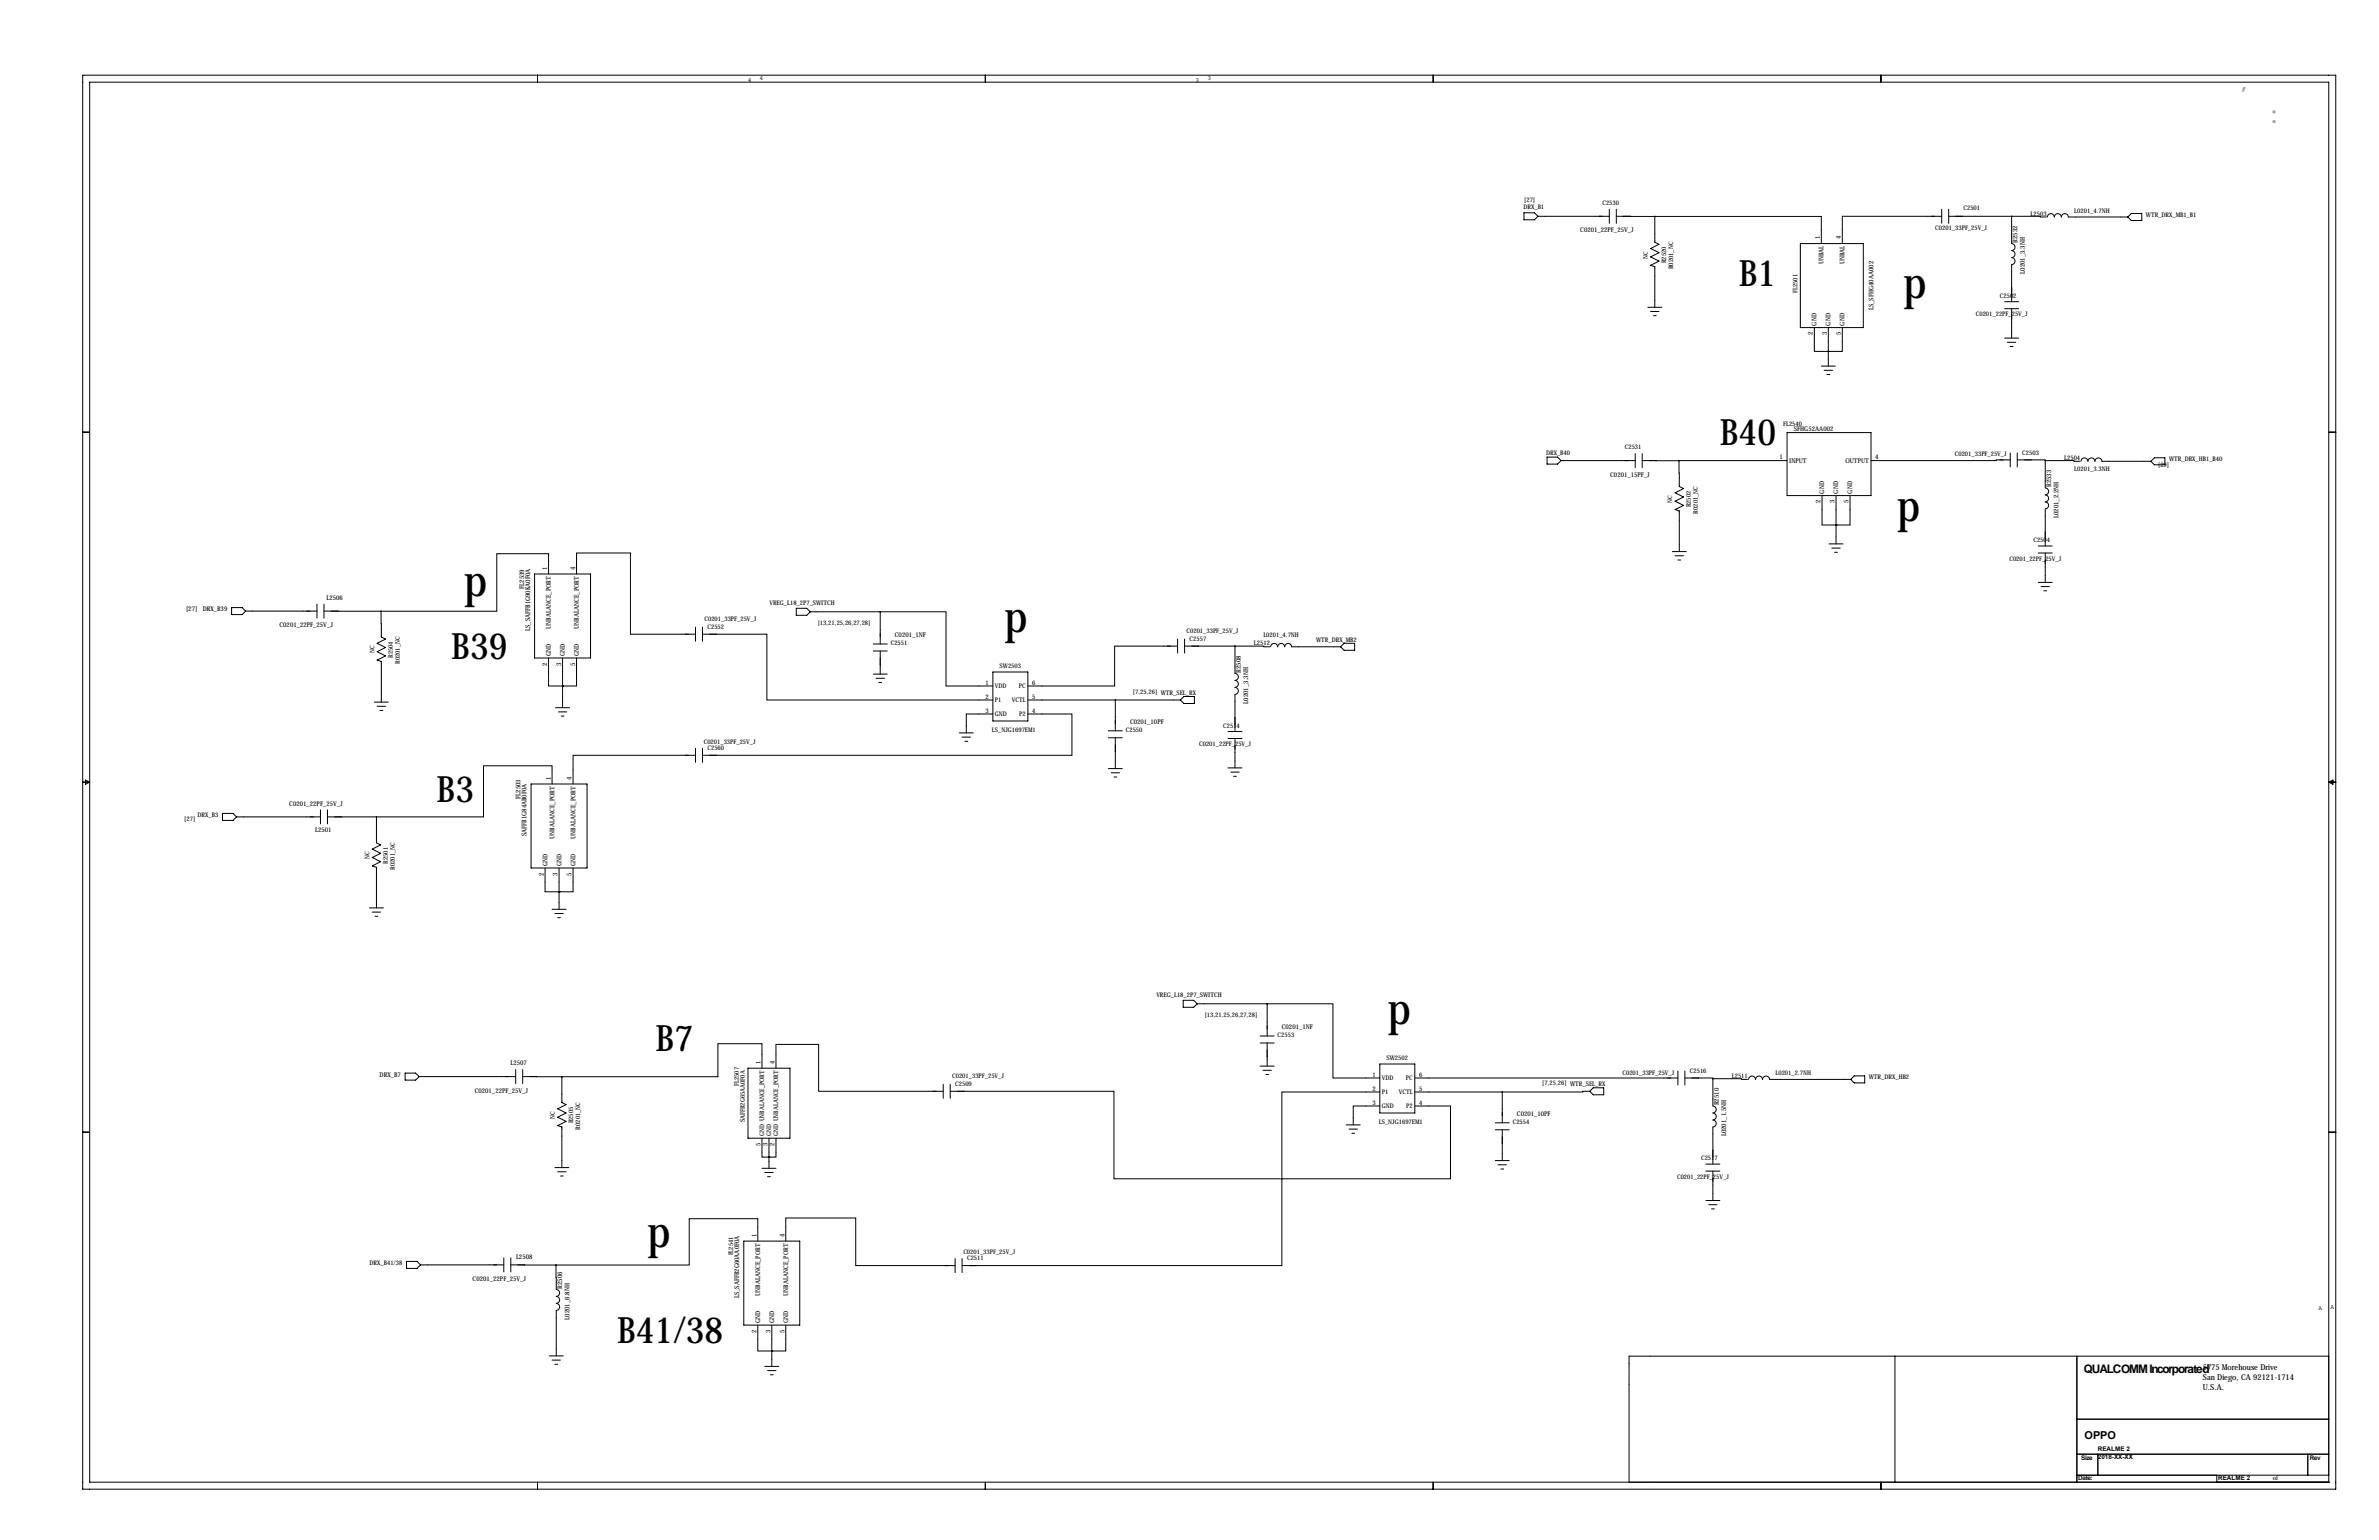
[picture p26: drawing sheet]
<svg xmlns="http://www.w3.org/2000/svg" width="864mm" height="559mm" viewBox="0 0 864 559" stroke-linecap="round" stroke-linejoin="round" font-family="sans-serif">
<defs><g id="words">
<g font-size="16.5">
<text x="690.9" y="107.9">p</text>
<text x="688.6" y="189">p</text>
<text x="168.4" y="216.4">p</text>
<text x="364.5" y="229.4">p</text>
<text x="503.7" y="371.6">p</text>
<text x="234.9" y="452.4">p</text>
</g>
<g font-size="13.2">
<text x="631.2" y="103.9">B1</text>
<text x="624.3" y="161.3">B40</text>
<text x="163.8" y="239.3">B39</text>
<text x="158.5" y="291.1">B3</text>
<text x="238" y="381.5">B7</text>
<text x="224" y="487.2">B41/38</text>
</g>
<g font-size="7.3" fill="#666">
<text x="813.4" y="32.7">，</text>
<text x="823.7" y="44.7">：</text>
</g>
<text font-size="4.3" x="756.5" y="498.2">QUALCOMM Incorporated</text>
<text font-size="4" x="756.7" y="522.1">OPPO</text>
<g font-size="3">
<text x="799.6" y="497">5775 Morehouse Drive</text>
<text x="799.6" y="500.8">San Diego, CA 92121-1714</text>
<text x="799.6" y="504.5">U.S.A.</text>
</g>
<g font-size="2.4">
<text x="573.7" y="84.1">C0201_22PF_25V_J</text>
<text x="660.7" y="86.9" transform="rotate(-90 660.7 86.9)">1</text>
<text x="668.3" y="86.9" transform="rotate(-90 668.3 86.9)">4</text>
<text x="732.4" y="88.1" transform="rotate(-90 732.4 88.1)">R2532</text>
<text x="662" y="95.9" transform="rotate(-90 662 95.9)">UNBAL</text>
<text x="669.6" y="95.9" transform="rotate(-90 669.6 95.9)">UNBAL</text>
<text x="735.1" y="99.4" transform="rotate(-90 735.1 99.4)">L0201_3.3NH</text>
<text x="680.1" y="112.6" transform="rotate(-90 680.1 112.6)">LS_SFHG40AA002</text>
<text x="659.5" y="118.1" transform="rotate(-90 659.5 118.1)">GND</text>
<text x="664.5" y="118.1" transform="rotate(-90 664.5 118.1)">GND</text>
<text x="669.6" y="118.1" transform="rotate(-90 669.6 118.1)">GND</text>
<text x="658.1" y="121.6" transform="rotate(-90 658.1 121.6)">2</text>
<text x="663.2" y="121.6" transform="rotate(-90 663.2 121.6)">3</text>
<text x="668.3" y="121.6" transform="rotate(-90 668.3 121.6)">5</text>
<text x="651.2" y="156.3">SFHG52AA002</text>
<text x="646" y="166.6">1</text>
<text x="649.5" y="168">INPUT</text>
<text x="669.9" y="168">OUTPUT</text>
<text x="680.7" y="166.6">4</text>
<text x="584.5" y="173">C0201_15PF_J</text>
<text x="662.2" y="179.1" transform="rotate(-90 662.2 179.1)">GND</text>
<text x="667.3" y="179.1" transform="rotate(-90 667.3 179.1)">GND</text>
<text x="672.4" y="179.1" transform="rotate(-90 672.4 179.1)">GND</text>
<text x="744.6" y="176.8" transform="rotate(-90 744.6 176.8)">R2533</text>
<text x="660.9" y="182.6" transform="rotate(-90 660.9 182.6)">2</text>
<text x="666" y="182.6" transform="rotate(-90 666 182.6)">3</text>
<text x="671.1" y="182.6" transform="rotate(-90 671.1 182.6)">5</text>
<text x="747.3" y="188" transform="rotate(-90 747.3 188)">L0201_2.2NH</text>
<text x="198.6" y="206.8" transform="rotate(-90 198.6 206.8)">1</text>
<text x="208.8" y="206.8" transform="rotate(-90 208.8 206.8)">4</text>
<text x="190.2" y="213.6" transform="rotate(-90 190.2 213.6)">FL2539</text>
<text x="67.6" y="221.6">[27]</text>
<text x="73.6" y="221.7">DRX_B39</text>
<text x="118.5" y="217.6">L2506</text>
<text x="101.5" y="227.6">C0201_22PF_25V_J</text>
<text x="192.4" y="229" transform="rotate(-90 192.4 229)">LS_SAFFB1G90KA0F0A</text>
<text x="200" y="228.2" transform="rotate(-90 200 228.2)">UNBALANCE_PORT</text>
<text x="210.1" y="228.2" transform="rotate(-90 210.1 228.2)">UNBALANCE_PORT</text>
<text x="324.9" y="231.3">C0201_1NF</text>
<text x="200" y="238" transform="rotate(-90 200 238)">GND</text>
<text x="205" y="238" transform="rotate(-90 205 238)">GND</text>
<text x="210.1" y="238" transform="rotate(-90 210.1 238)">GND</text>
<text x="198.6" y="241.5" transform="rotate(-90 198.6 241.5)">2</text>
<text x="203.7" y="241.5" transform="rotate(-90 203.7 241.5)">3</text>
<text x="208.8" y="241.5" transform="rotate(-90 208.8 241.5)">5</text>
<text x="450.5" y="244.1" transform="rotate(-90 450.5 244.1)">R2508</text>
<text x="453.1" y="255.3" transform="rotate(-90 453.1 255.3)">L0201_3.3NH</text>
<text x="410.2" y="262.8">C0201_10PF</text>
<text x="199.9" y="283" transform="rotate(-90 199.9 283)">1</text>
<text x="207.5" y="283" transform="rotate(-90 207.5 283)">4</text>
<text x="105" y="292.6">C0201_22PF_25V_J</text>
<text x="189" y="289.8" transform="rotate(-90 189 289.8)">FL2503</text>
<text x="114.4" y="301.9">L2501</text>
<text x="191.1" y="303.4" transform="rotate(-90 191.1 303.4)">SAFFB1G84AB0F0A</text>
<text x="201.2" y="304.4" transform="rotate(-90 201.2 304.4)">UNBALANCE_PORT</text>
<text x="208.9" y="304.4" transform="rotate(-90 208.9 304.4)">UNBALANCE_PORT</text>
<text x="197.4" y="317.7" transform="rotate(-90 197.4 317.7)">2</text>
<text x="198.7" y="314.2" transform="rotate(-90 198.7 314.2)">GND</text>
<text x="202.4" y="317.7" transform="rotate(-90 202.4 317.7)">3</text>
<text x="203.8" y="314.2" transform="rotate(-90 203.8 314.2)">GND</text>
<text x="207.5" y="317.7" transform="rotate(-90 207.5 317.7)">5</text>
<text x="208.9" y="314.2" transform="rotate(-90 208.9 314.2)">GND</text>
<text x="465.3" y="373.5">C0201_1NF</text>
<text x="185.3" y="386.5">L2507</text>
<text x="137.8" y="390.7">DRX_B7</text>
<text x="172.3" y="396.7">C0201_22PF_25V_J</text>
<text x="624" y="401.1" transform="rotate(-90 624 401.1)">R2510</text>
<text x="550.7" y="405">C0201_10PF</text>
<text x="626.6" y="412.3" transform="rotate(-90 626.6 412.3)">L0201_1.5NH</text>
<text x="274.6" y="448.8" transform="rotate(-90 274.6 448.8)">1</text>
<text x="284.7" y="448.8" transform="rotate(-90 284.7 448.8)">4</text>
<text x="187.3" y="456.8">L2508</text>
<text x="171.6" y="464.8">C0201_22PF_25V_J</text>
<text x="204.1" y="467.6" transform="rotate(-90 204.1 467.6)">R2506</text>
<text x="268.4" y="471.1" transform="rotate(-90 268.4 471.1)">LS_SAFFB2G60AA0F0A</text>
<text x="275.9" y="470.3" transform="rotate(-90 275.9 470.3)">UNBALANCE_PORT</text>
<text x="286.1" y="470.3" transform="rotate(-90 286.1 470.3)">UNBALANCE_PORT</text>
<text x="206.8" y="478.8" transform="rotate(-90 206.8 478.8)">L0201_6.8NH</text>
<text x="274.6" y="483.6" transform="rotate(-90 274.6 483.6)">2</text>
<text x="275.9" y="480.1" transform="rotate(-90 275.9 480.1)">GND</text>
<text x="279.7" y="483.6" transform="rotate(-90 279.7 483.6)">3</text>
<text x="281" y="480.1" transform="rotate(-90 281 480.1)">GND</text>
<text x="284.7" y="483.6" transform="rotate(-90 284.7 483.6)">5</text>
<text x="286.1" y="480.1" transform="rotate(-90 286.1 480.1)">GND</text>
</g>
<g font-size="2.3">
<text x="271.4" y="29.7">4</text>
<text x="275.7" y="29.2">4</text>
<text x="434" y="29.7">3</text>
<text x="438.3" y="29.2">3</text>
<text x="553.1" y="75.9">DRX_B1</text>
<text x="553.3" y="73.2">[27]</text>
<text x="581.7" y="74.5">C2530</text>
<text x="712.8" y="76.3">C2501</text>
<text x="753" y="77.3">L0201_4.7NH</text>
<text x="702.5" y="83.6">C0201_33PF_25V_J</text>
<text x="737.2" y="78.2">L2503</text>
<text x="779" y="78.7">WTR_DRX_MB1_B1</text>
<text x="598.2" y="93.8" transform="rotate(-90 598.2 93.8)">NC</text>
<text x="604.9" y="95.5" transform="rotate(-90 604.9 95.5)">R2520</text>
<text x="607.4" y="97.7" transform="rotate(-90 607.4 97.7)">R0201_NC</text>
<text x="652.5" y="106.3" transform="rotate(-90 652.5 106.3)">FL2501</text>
<text x="726" y="108">C2502</text>
<text x="717.2" y="114.8">C0201_22PF_25V_J</text>
<text x="647.3" y="154.4">FL2540</text>
<text x="561.3" y="165.1">DRX_B40</text>
<text x="589.8" y="162.9">C2531</text>
<text x="709.6" y="165.6">C0201_33PF_25V_J</text>
<text x="734.1" y="164.9">C2503</text>
<text x="749.3" y="166.9">L2504</text>
<text x="787.4" y="167.4">WTR_DRX_HB1_B40</text>
<text x="753" y="171">L0201_3.3NH</text>
<text x="783.4" y="169.5">[29]</text>
<text x="607.1" y="182.5" transform="rotate(-90 607.1 182.5)">NC</text>
<text x="613.8" y="184.1" transform="rotate(-90 613.8 184.1)">R2502</text>
<text x="616.3" y="186.4" transform="rotate(-90 616.3 186.4)">R0201_NC</text>
<text x="738.2" y="196.7">C2504</text>
<text x="729.4" y="203.5">C0201_22PF_25V_J</text>
<text x="279.3" y="219.5">VREG_L18_2P7_SWITCH</text>
<text x="255.7" y="225.3">C0201_33PF_25V_J</text>
<text x="296.9" y="226.7">[13,21,25,26,27,28]</text>
<text x="256.8" y="228.2">C2552</text>
<text x="323.3" y="233.9">C2551</text>
<text x="430.7" y="229.6">C0201_33PF_25V_J</text>
<text x="431.8" y="232.5">C2557</text>
<text x="458.6" y="231">L0201_4.7NH</text>
<text x="477.8" y="232.9">WTR_DRX_MB2</text>
<text x="135.9" y="237.1" transform="rotate(-90 135.9 237.1)">NC</text>
<text x="142.6" y="238.7" transform="rotate(-90 142.6 238.7)">R2504</text>
<text x="455.2" y="234.2">L2512</text>
<text x="145.1" y="241" transform="rotate(-90 145.1 241)">R0201_NC</text>
<text x="362.9" y="242.3">SW2503</text>
<text x="357.7" y="248.4">1</text>
<text x="361.2" y="249.7">VDD</text>
<text x="369.9" y="249.7">PC</text>
<text x="374.6" y="248.4">6</text>
<text x="411.3" y="251.8">[7,25,26] WTR_SEL_RX</text>
<text x="357.7" y="253.5">2</text>
<text x="361.2" y="254.8">P1</text>
<text x="367.4" y="254.8">VCTL</text>
<text x="374.6" y="253.5">5</text>
<text x="357.7" y="258.6">3</text>
<text x="361.2" y="259.9">GND</text>
<text x="370" y="259.9">P2</text>
<text x="374.6" y="258.6">4</text>
<text x="444" y="264">C2514</text>
<text x="360.1" y="265.8">LS_NJG1697EM1</text>
<text x="408.7" y="265.4">C2550</text>
<text x="255.5" y="270">C0201_33PF_25V_J</text>
<text x="256.8" y="272.1">C2560</text>
<text x="435.3" y="270.8">C0201_22PF_25V_J</text>
<text x="66.9" y="298">[27]</text>
<text x="71.7" y="296.4">DRX_B3</text>
<text x="134.1" y="311.8" transform="rotate(-90 134.1 311.8)">NC</text>
<text x="140.8" y="313.4" transform="rotate(-90 140.8 313.4)">R2501</text>
<text x="143.3" y="315.7" transform="rotate(-90 143.3 315.7)">R0201_NC</text>
<text x="419.8" y="361.7">VREG_L18_2P7_SWITCH</text>
<text x="437.3" y="368.9">[13,21,25,26,27,28]</text>
<text x="463.8" y="376.2">C2553</text>
<text x="276.1" y="386.1" transform="rotate(-90 276.1 386.1)">1</text>
<text x="281.2" y="386.1" transform="rotate(-90 281.2 386.1)">4</text>
<text x="503.3" y="384.6">SW2502</text>
<text x="589" y="389.9">C0201_33PF_25V_J</text>
<text x="613.4" y="389.2">C2516</text>
<text x="268.2" y="394.1" transform="rotate(-90 268.2 394.1)">FL2507</text>
<text x="345.6" y="391.2">C0201_33PF_25V_J</text>
<text x="346.7" y="394">C2509</text>
<text x="498.2" y="390.7">1</text>
<text x="498.2" y="395.7">2</text>
<text x="501.6" y="392">VDD</text>
<text x="510.3" y="392">PC</text>
<text x="515.1" y="390.7">6</text>
<text x="515.1" y="395.7">5</text>
<text x="559.9" y="393.8">[7,25,26] WTR_SEL_RX</text>
<text x="628.7" y="391.2">L2511</text>
<text x="644.5" y="390.2">L0201_2.7NH</text>
<text x="678.4" y="391.7">WTR_DRX_HB2</text>
<text x="498.2" y="400.8">3</text>
<text x="501.6" y="397">P1</text>
<text x="507.8" y="397">VCTL</text>
<text x="515.1" y="400.8">4</text>
<text x="201.4" y="406" transform="rotate(-90 201.4 406)">NC</text>
<text x="208.1" y="407.7" transform="rotate(-90 208.1 407.7)">R2505</text>
<text x="270.3" y="407.1" transform="rotate(-90 270.3 407.1)">SAFFB2G65AA0F0A</text>
<text x="501.6" y="402.1">GND</text>
<text x="510.5" y="402.1">P2</text>
<text x="549.1" y="407.7">C2554</text>
<text x="210.7" y="409.9" transform="rotate(-90 210.7 409.9)">R0201_NC</text>
<text x="277.4" y="412.2" transform="rotate(-90 277.4 412.2)">GND UNBALANCE_PORT</text>
<text x="280" y="412.2" transform="rotate(-90 280 412.2)">GND</text>
<text x="282.5" y="412.2" transform="rotate(-90 282.5 412.2)">GND UNBALANCE_PORT</text>
<text x="500.5" y="408">LS_NJG1697EM1</text>
<text x="276.1" y="415.7" transform="rotate(-90 276.1 415.7)">5</text>
<text x="278.6" y="415.7" transform="rotate(-90 278.6 415.7)">3</text>
<text x="281.2" y="415.7" transform="rotate(-90 281.2 415.7)">2</text>
<text x="617.5" y="421">C2517</text>
<text x="608.8" y="427.7">C0201_22PF_25V_J</text>
<text x="266.2" y="455.5" transform="rotate(-90 266.2 455.5)">FL2541</text>
<text x="349.7" y="455.2">C0201_33PF_25V_J</text>
<text x="134.2" y="459">DRX_B41/38</text>
<text x="351.1" y="457.3">C2511</text>
<text x="841.7" y="475.5">A</text>
<text x="846" y="475">A</text>
<text x="761.5" y="526.5">REALME 2</text>
<text x="755.4" y="529.7">Size</text>
<text x="761.5" y="529.4">2018-XX-XX</text>
<text x="838.5" y="529.9">Rev</text>
<text x="754.4" y="537.1">Date:</text>
<text x="805.2" y="537.1">REALME 2</text>
<text x="825" y="537.1">of</text>
</g>
</g></defs>
<g fill="none" stroke="#000" stroke-width=".36">
<path d="M30 27.3h817.9v513.1h-817.9zM32.6 29.8h812.8v508h-812.8zM195.1 27.3v2.5M357.7 27.3v2.5M520.2 27.3v2.5M682.8 27.3v2.5M553.2 77.2h3.8l1.3 1.3-1.3 1.3h-3.8zM558.3 78.5h25.9M584.2 75.9v5.1M586.7 78.5h14M586.7 75.9v5.1M600.7 78.5h60.5v9.9"/>
<path d="M600.7 78.5v9.4l1.5 .7-3 1.6 3 1.5-3 1.5 3 1.5-3 1.6 1.5 .5v14.7M704.8 78.5h-36v9.9M704.8 75.9v5.1M707.4 78.5h22.8M707.4 75.9v5.1M730.2 78.5h10.5v.2h2.2M730.2 78.5l.1 9.9a1.27 1.27 0 0 1 1.2 1.3 1.27 1.27 0 0 1-1.3 1.2 1.27 1.27 0 0 1 1.3 1.3 1.27 1.27 0 0 1-1.3 1.3 1.27 1.27 0 0 1 1.3 1.2 1.27 1.27 0 0 1-1.3 1.3v13.5M743.2 78.7a1.27 1.27 0 0 1 1.3-1.2 1.27 1.27 0 0 1 1.2 1.2M745.7 78.7a1.27 1.27 0 0 1 1.3-1.2 1.27 1.27 0 0 1 1.3 1.2M748.3 78.7a1.27 1.27 0 0 1 1.3-1.2 1.27 1.27 0 0 1 1.2 1.2h21.6M772.4 78.7l1.3-1.2h3.8v2.5h-3.8zM653.5 88.4h22.9v30.5h-22.9z"/>
<path d="M598.2 111.5h5M599.2 113h3M600.2 114.6h1M658.6 118.9v8.6h5.1M663.7 118.9v13.9M668.8 118.9v8.6h-5.1M727.7 112h5.1M727.7 109.5h5.1M730.2 112v10.7M661.2 132.8h5M662.2 134.4h3M663.2 135.9h1"/>
<path d="M663.7 127.5h.1M727.7 122.7h5.1M728.7 124.2h3.1M729.7 125.7h1.1M30 156.8h2.6M648.7 157h30.5v22.8h-30.5zM845.4 156.8h2.5M561.6 165.9h3.8l1.3 1.2-1.3 1.3h-3.8zM566.7 167.1h26.9M593.6 164.6v5.1M596.1 167.1l13.4 .1M596.1 164.6v5.1"/>
<path d="M609.5 167.2l.1 9.3 1.5 .8-3 1.5 3 1.5-3 1.6 3 1.5-3 1.5 1.5 .5v14.8M648.7 167.1l-39.2 .1M661.4 179.8v10.7h5.1M666.5 179.8v17.6M671.6 179.8v10.7h-5.1M729.7 166.9h-5v.2h-45.5M729.7 164.3v5.1M732.3 166.9h10.1v.2M732.3 164.3v5.1M742.4 167.1h10.5v.3h2.2M742.4 167.1l.1 9.9a1.27 1.27 0 0 1 1.2 1.3 1.27 1.27 0 0 1-1.3 1.3 1.27 1.27 0 0 1 1.3 1.2 1.27 1.27 0 0 1-1.3 1.3 1.27 1.27 0 0 1 1.3 1.3 1.27 1.27 0 0 1-1.3 1.3v13.4M755.4 167.4a1.27 1.27 0 0 1 1.3-1.2 1.27 1.27 0 0 1 1.2 1.2 1.27 1.27 0 0 1 1.3-1.2 1.27 1.27 0 0 1 1.3 1.2 1.27 1.27 0 0 1 1.2-1.2 1.27 1.27 0 0 1 1.3 1.2h17.8"/>
<path d="M782.1 166.1h3.8v2.6h-3.8l-1.3-1.3zM664 197.4h5M665 198.9h3M666.5 190.5h.1M739.9 198.1h5.1M115.1 219.2v5.1M117.6 219.2v5.1M194.1 208.3h20.3v30.5h-20.3zM199.1 208.3v-7.4h-18.8v20.9h-42M209.3 208.3v-7.6h19.6v29.4h23.6M607.1 200.2h5M608.1 201.7h3"/>
<path d="M609.1 203.2h1M666 200.4h1M739.9 200.7h5.1M739.9 211.3h5.1M740.9 212.9h3.1M741.9 214.4h1M742.4 200.7v10.6M84.1 220.5h3.8l1.3 1.2-1.3 1.3h-3.8zM89.2 221.7h25.9M117.6 221.7l20.7 .1M138.3 221.8l.1 9.3 1.6 .8-3.1 1.5 3.1 1.5-3.1 1.6 3.1 1.5-3.1 1.5 1.5 .5v14.8M199.1 238.8v10.1h5.1"/>
<path d="M204.2 238.8v18M209.3 238.8v10.1h-5.1M252.5 227.6v5.1M255 230.1h23.4v23.9h82M255 227.6v5.1M289.1 220.7h3.8l1.2 1.3-1.2 1.3h-3.8zM294.1 222h25.4M317 233.7h5.1M317 236.2h5.1M319.5 222h23.9v26.9h17M319.5 222v11.7M319.5 236.2v8.4"/>
<path d="M427.5 234.4h-22.9v14.5h-31.5M427.5 231.9v5.1M430 234.4h18.3M430 231.9v5.1M448.3 234.4h10.4v.3h2.3M448.3 234.4v9.9a1.27 1.27 0 0 1 1.2 1.3 1.27 1.27 0 0 1-1.2 1.3 1.27 1.27 0 0 1 1.2 1.3 1.27 1.27 0 0 1-1.2 1.2 1.27 1.27 0 0 1 1.2 1.3 1.27 1.27 0 0 1-1.2 1.3v13.4M461.3 234.7a1.27 1.27 0 0 1 1.2-1.2 1.27 1.27 0 0 1 1.3 1.2 1.27 1.27 0 0 1 1.3-1.2 1.27 1.27 0 0 1 1.2 1.2 1.27 1.27 0 0 1 1.3-1.2 1.27 1.27 0 0 1 1.3 1.2h17.8M487.9 233.4h3.8v2.6h-3.8l-1.2-1.3zM135.9 254.8h5.1M136.9 256.3h3.1M137.9 257.8h1M201.7 256.8h5.1"/>
<path d="M202.7 258.3h3M203.7 259.8h1M204.2 248.9h.1M317 244.6h5.1M318 246.1h3.1M319 247.6h1M360.4 259.1h-9.6v6.8M360.4 243.8h12.7v17.8h-12.7zM373.1 259.1h16v15h-134.1M373.1 254h55.4M404.9 254v11.2M429.8 252.7h3.8v2.6h-3.8l-1.3-1.3z"/>
<path d="M252.5 274.1h-44.5v10.4M252.5 271.5v5.1M255 271.5v5.1M348.2 265.9h5.1M349.2 267.5h3.1M350.3 269h1M402.3 265.2h5.1M402.3 267.7h5.1M402.3 278.9h5.1M404.9 267.7v11.2M445.8 268h5M445.8 265.4h5"/>
<path d="M445.8 278.6h5M448.3 268v10.6M30 283.8h2.6M31 283.1l1.6 .7-1.6 .8zM80.8 295.1h3.8l1.3 1.3-1.3 1.3h-3.8zM85.9 296.4h30.4M116.3 293.9v5.1M118.9 296.4h17.8M118.9 293.9v5.1M136.7 296.4v9.4l1.5 .8-3.1 1.5 3.1 1.5-3.1 1.5 3.1 1.6-3.1 1.5 1.6 .5v14.7M192.8 284.5h20.3v30.5h-20.3zM200.4 284.5v-6.6h-24.9v18.5h-38.8"/>
<path d="M403.4 280.4h3M404.4 281.9h1M446.8 280.2h3M447.8 281.7h1M845.4 283.8h2.5M845.4 283.8l1.5-.7v1.5zM197.9 315v8.6h5M202.9 315v14.9M208 315v8.6h-5.1M134.1 329.4h5.1M135.1 331h3.1M136.1 332.5h1.1"/>
<path d="M200.4 329.9h5.1M201.4 331.5h3.1M202.4 333h1.1M202.9 323.6h.1M429.5 363h3.8l1.3 1.2-1.3 1.3h-3.8zM434.6 364.2h25.4M457.5 375.9h5M457.5 378.5h5M460 364.2h23.9v27h17M460 364.2v11.7M460 378.5v8.3M147.1 389.4h3.8l1.2 1.3-1.2 1.2h-3.8z"/>
<path d="M152.1 390.7h35.1M187.2 388.1v5.1M189.7 390.7h14.3M189.7 388.1v5.1M204 390.7v9.3l1.5 .8-3.1 1.5 3.1 1.6-3.1 1.5 3.1 1.5-3.1 1.5 1.6 .5v14.8M271.5 387.6h15.3v25.4h-15.3zM276.6 387.6v-8.9h-16v12h-56.6M281.7 387.6v-8.6h15.5v17h45.2M342.4 393.4v5.1M344.9 396h59.5v31.7h122.1v-26.4h-12.9M344.9 393.4v5.1M457.5 386.8h5"/>
<path d="M458.5 388.4h3M459.5 389.9h1M500.9 396.2h-35.6v63h-116.1M500.9 386.1h12.7v17.8h-12.7zM513.6 391.2h95.5M513.6 396.2h31.7M545.3 396.2v11.2M577.1 396h-2.6v.2h-29.2M578.4 394.7h3.8v2.6h-3.8l-1.3-1.3zM609.1 388.6v5.1M611.6 391.2h10.2v.2M611.6 388.6v5.1"/>
<path d="M621.8 391.4h10.4v.3h2.3M621.8 391.4v9.9a1.27 1.27 0 0 1 1.2 1.3 1.27 1.27 0 0 1-1.2 1.3 1.27 1.27 0 0 1 1.2 1.2 1.27 1.27 0 0 1-1.2 1.3 1.27 1.27 0 0 1 1.2 1.3 1.27 1.27 0 0 1-1.2 1.2v13.5M634.7 391.7a1.27 1.27 0 0 1 1.3-1.3 1.27 1.27 0 0 1 1.3 1.3 1.27 1.27 0 0 1 1.3-1.3 1.27 1.27 0 0 1 1.2 1.3 1.27 1.27 0 0 1 1.3-1.3 1.27 1.27 0 0 1 1.3 1.3h29.4M673.1 390.4h3.8v2.5h-3.8l-1.3-1.2zM30 410.8h2.6M276.6 413v6.9h2.5M279.1 419.9h.1M279.1 413v10.9M281.7 413v6.9h-2.6M488.7 408.2h5.1M489.7 409.7h3.1M490.7 411.2h1"/>
<path d="M500.9 401.3h-9.7v6.9M542.8 407.4h5.1M542.8 410h5.1M545.3 410v11.1M845.4 410.8h2.5M201.4 423.7h5.1M202.4 425.2h3.1M203.5 426.7h1M276.6 423.9h5.1M277.6 425.4h3.1M278.6 427h1.1M542.8 421.1h5.1"/>
<path d="M543.8 422.7h3.1M544.8 424.2h1M619.3 424.9h5M619.3 422.4h5M619.3 435.6h5M620.3 437.1h3M621.3 438.7h1M621.8 424.9v10.7M147.6 457.7h3.8l1.3 1.3-1.3 1.2h-3.8zM152.7 459h30.2M182.9 456.4v5.1M185.4 459h16.4"/>
<path d="M185.4 456.4v5.1M201.8 459l.1 8.9a1.27 1.27 0 0 1 1.2 1.2 1.27 1.27 0 0 1-1.2 1.3 1.27 1.27 0 0 1 1.2 1.3 1.27 1.27 0 0 1-1.2 1.2 1.27 1.27 0 0 1 1.2 1.3 1.27 1.27 0 0 1-1.2 1.3v16.5M270 450.3h20.3v30.5h-20.3zM275.1 450.3v-8.1h-24.9v16.8h-48.4M285.2 450.3v-8.3h25.4v17.2h36.1M346.7 456.7v5.1M349.2 456.7v5.1M199.4 492h5.1M200.4 493.5h3.1M201.4 495h1M275.1 480.8v9.4h5.1M277.6 495.8h5.1"/>
<path d="M278.6 497.3h3.1M279.7 498.9h1M280.2 490.2h.1M280.2 480.8v15M285.2 480.8v9.4h-5M687.9 492.1v45.7M753.9 492.1v45.7M845.4 492.1h-254v45.7M753.9 515h91.5M195.1 537.8v2.6M357.7 537.8v2.6M520.2 537.8v2.6"/>
<path d="M682.8 537.8v2.6M753.9 527.7h91.5M753.9 535.3h91.5M761.5 527.7v7.6M804.7 537.8h.1M804.7 535.3v2.5M837.7 527.7v7.6M845.4 537.8h.1"/>
</g>
<path d="M545.3 396.2a.05 .05 0 0 0 .1 0 .05 .05 0 0 0-.1 0zM280.1 490.2a.05 .05 0 0 0 .1 0 .05 .05 0 0 0-.1 0zM280.1 490.2a.05 .05 0 0 0 .1 0 .05 .05 0 0 0-.1 0zM279.1 419.9a.05 .05 0 0 0 .1 0 .05 .05 0 0 0-.1 0zM279.1 419.9a.05 .05 0 0 0 .1 0 .05 .05 0 0 0-.1 0zM203.9 390.7a.05 .05 0 0 0 .1 0 .05 .05 0 0 0-.1 0zM319.5 222a.05 .05 0 0 0 .1 0 .05 .05 0 0 0-.1 0zM202.9 323.6a.05 .05 0 0 0 .1 0 .05 .05 0 0 0-.1 0zM202.9 323.6a.05 .05 0 0 0 .1 0 .05 .05 0 0 0-.1 0zM136.6 296.4a.05 .05 0 0 0 .1 0 .05 .05 0 0 0-.1 0zM730.2 78.5a.05 .05 0 0 0 .1 0 .05 .05 0 0 0-.1 0zM742.4 167.1a.05 .05 0 0 0 .1 0 .05 .05 0 0 0-.1 0z" fill="#000" stroke="#000" stroke-width=".51"/>
<use href="#words"/>
</svg>
